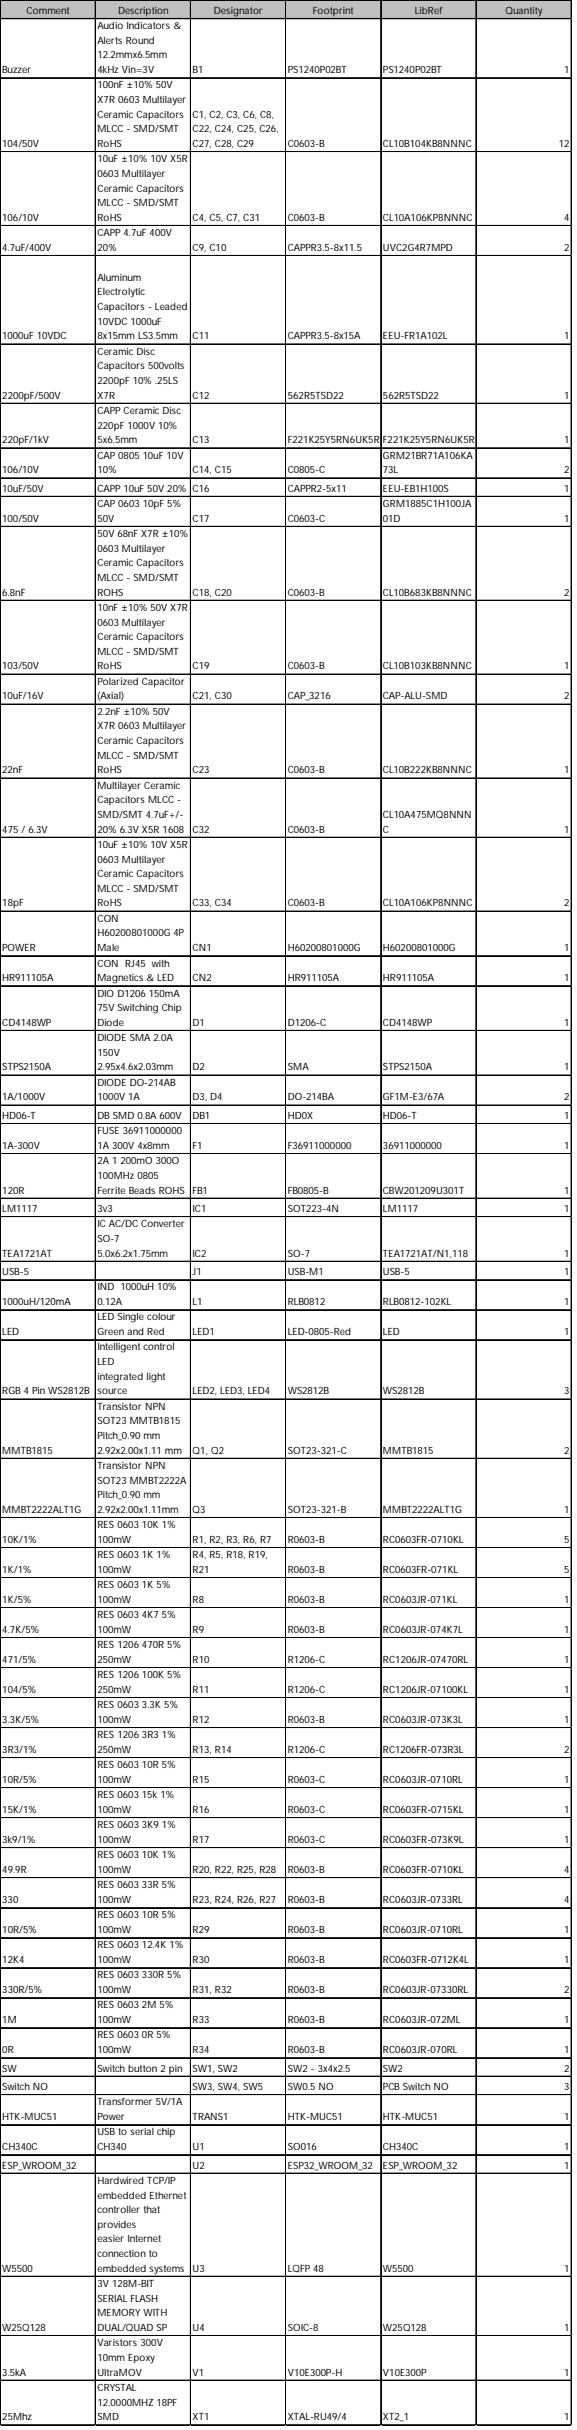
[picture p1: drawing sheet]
<svg xmlns="http://www.w3.org/2000/svg" width="134mm" height="566mm" viewBox="0 0 134 566" stroke-linecap="round" stroke-linejoin="round" font-family="sans-serif">
<defs><g id="words">
<g font-size="2.3">
<text x="6.2" y="3.2">Comment</text>
<text x="27.5" y="3.2">Description</text>
<text x="49.8" y="3.2">Designator</text>
<text x="72.9" y="3.2">Footprint</text>
<text x="96.7" y="3.2">LibRef</text>
<text x="117.8" y="3.2">Quantity</text>
<text x="22.7" y="6.8">Audio Indicators &amp;</text>
<text x="22.7" y="10.2">Alerts Round</text>
<text x=".5" y="17">Buzzer</text>
<text x="22.7" y="13.6">12.2mmx6.5mm</text>
<text x="22.7" y="17">4kHz Vin=3V</text>
<text x="44.9" y="17">B1</text>
<text x="67" y="17">PS1240P02BT</text>
<text x="89.2" y="17">PS1240P02BT</text>
<text x="131.4" y="17">1</text>
<text x="22.7" y="20.6">100nF ±10% 50V</text>
<text x="22.7" y="24">X7R 0603Multilayer</text>
<text x="22.7" y="27.4">Ceramic Capacitors</text>
<text x="44.9" y="27.4">C1, C2, C3, C6, C8,</text>
<text x=".5" y="34.2">104/50V</text>
<text x="22.7" y="30.8">MLCC - SMD/SMT</text>
<text x="22.7" y="34.2">RoHS</text>
<text x="44.9" y="30.8">C22, C24, C25, C26,</text>
<text x="44.9" y="34.2">C27, C28, C29</text>
<text x="67" y="34.2">C0603-B</text>
<text x="89.2" y="34.2">CL10B104KB8NNNC</text>
<text x="130.2" y="34.2">12</text>
<text x="22.7" y="37.8">10uF ±10% 10V X5R</text>
<text x="22.7" y="41.2">0603Multilayer</text>
<text x="22.7" y="44.6">Ceramic Capacitors</text>
<text x=".5" y="51.5">106/10V</text>
<text x="22.7" y="48">MLCC - SMD/SMT</text>
<text x="22.7" y="51.5">RoHS</text>
<text x="44.9" y="51.5">C4, C5, C7, C31</text>
<text x="67" y="51.5">C0603-B</text>
<text x="89.2" y="51.5">CL10A106KP8NNNC</text>
<text x="131.4" y="51.5">4</text>
<text x=".5" y="58.4">4.7uF/400V</text>
<text x="22.7" y="55">CAPP 4.7uF 400V</text>
<text x="22.7" y="58.4">20%</text>
<text x="44.9" y="58.4">C9, C10</text>
<text x="67" y="58.4">CAPPR3.5-8x11.5</text>
<text x="89.2" y="58.4">UVC2G4R7MPD</text>
<text x="131.4" y="58.4">2</text>
<text x="22.7" y="65.4">Aluminum</text>
<text x="22.7" y="68.8">Electrolytic</text>
<text x="22.7" y="72.3">Capacitors - Leaded</text>
<text x="22.7" y="75.7">10VDC 1000uF</text>
<text x=".5" y="79.1">1000uF 10VDC</text>
<text x="22.7" y="79.1">8x15mm LS3.5mm</text>
<text x="22.7" y="82.7">Ceramic Disc</text>
<text x="44.9" y="79.1">C11</text>
<text x="67" y="79.1">CAPPR3.5-8x15A</text>
<text x="89.2" y="79.1">EEU-FR1A102L</text>
<text x="131.4" y="79.1">1</text>
<text x="22.7" y="86.1">Capacitors 500volts</text>
<text x="22.7" y="89.5">2200pF 10% .25LS</text>
<text x=".5" y="92.9">2200pF/500V</text>
<text x="22.7" y="92.9">X7R</text>
<text x="44.9" y="92.9">C12</text>
<text x="67" y="92.9">562R5TSD22</text>
<text x="89.2" y="92.9">562R5TSD22</text>
<text x="131.4" y="92.9">1</text>
<text x="22.7" y="96.5">CAPP Ceramic Disc</text>
<text x="22.7" y="99.9">220pF 1000V 10%</text>
<text x=".5" y="103.3">220pF/1kV</text>
<text x="22.7" y="103.3">5x6.5mm</text>
<text x="22.7" y="106.9">CAP 080510uF 10V</text>
<text x="44.9" y="103.3">C13</text>
<text x="67" y="103.3">F221K25Y5RN6UK5R</text>
<text x="89.2" y="103.3">F221K25Y5RN6UK5R</text>
<text x="89.2" y="106.9">GRM21BR71A106KA</text>
<text x="131.4" y="103.3">1</text>
<text x=".5" y="110.3">106/10V</text>
<text x="22.7" y="110.3">10%</text>
<text x="44.9" y="110.3">C14, C15</text>
<text x="67" y="110.3">C0805-C</text>
<text x="89.2" y="110.3">73L</text>
<text x="131.4" y="110.3">2</text>
<text x=".5" y="114.6">10uF/50V</text>
<text x="22.7" y="114.6">CAPP 10uF 50V 20%</text>
<text x="22.7" y="118.2">CAP 060310pF 5%</text>
<text x="44.9" y="114.6">C16</text>
<text x="67" y="114.6">CAPPR2-5x11</text>
<text x="89.2" y="114.6">EEU-EB1H100S</text>
<text x="89.2" y="118.2">GRM1885C1H100JA</text>
<text x="131.4" y="114.6">1</text>
<text x=".5" y="121.6">100/50V</text>
<text x="22.7" y="121.6">50V</text>
<text x="22.7" y="125.1">50V 68nF X7R ±10%</text>
<text x="44.9" y="121.6">C17</text>
<text x="67" y="121.6">C0603-C</text>
<text x="89.2" y="121.6">01D</text>
<text x="131.4" y="121.6">1</text>
<text x="22.7" y="128.6">0603Multilayer</text>
<text x="22.7" y="132">Ceramic Capacitors</text>
<text x="22.7" y="135.4">MLCC - SMD/SMT</text>
<text x=".5" y="138.8">6.8nF</text>
<text x="22.7" y="138.8">ROHS</text>
<text x="22.7" y="142.4">10nF ±10% 50V X7R</text>
<text x="44.9" y="138.8">C18, C20</text>
<text x="67" y="138.8">C0603-B</text>
<text x="89.2" y="138.8">CL10B683KB8NNNC</text>
<text x="131.4" y="138.8">2</text>
<text x="22.7" y="145.8">0603Multilayer</text>
<text x="22.7" y="149.2">Ceramic Capacitors</text>
<text x=".5" y="156">103/50V</text>
<text x="22.7" y="152.6">MLCC - SMD/SMT</text>
<text x="22.7" y="156">RoHS</text>
<text x="44.9" y="156">C19</text>
<text x="67" y="156">C0603-B</text>
<text x="89.2" y="156">CL10B103KB8NNNC</text>
<text x="131.4" y="156">1</text>
<text x="22.7" y="159.6">Polarized Capacitor</text>
<text x=".5" y="163">10uF/16V</text>
<text x="22.7" y="163">(Axial)</text>
<text x="22.7" y="166.6">2.2nF ±10% 50V</text>
<text x="44.9" y="163">C21, C30</text>
<text x="67" y="163">CAP_3216</text>
<text x="89.2" y="163">CAP-ALU-SMD</text>
<text x="131.4" y="163">2</text>
<text x="22.7" y="170">X7R 0603Multilayer</text>
<text x="22.7" y="173.4">Ceramic Capacitors</text>
<text x="22.7" y="176.8">MLCC - SMD/SMT</text>
<text x=".5" y="180.2">22nF</text>
<text x="22.7" y="180.2">RoHS</text>
<text x="22.7" y="183.8">Multilayer Ceramic</text>
<text x="44.9" y="180.2">C23</text>
<text x="67" y="180.2">C0603-B</text>
<text x="89.2" y="180.2">CL10B222KB8NNNC</text>
<text x="131.4" y="180.2">1</text>
<text x="22.7" y="187.2">Capacitors MLCC -</text>
<text x="22.7" y="190.6">SMD/SMT 4.7uF+/-</text>
<text x="89.2" y="190.6">CL10A475MQ8NNN</text>
<text x=".5" y="194">475/6.3V</text>
<text x="22.7" y="194">20% 6.3V X5R 1608</text>
<text x="22.7" y="197.6">10uF ±10% 10V X5R</text>
<text x="44.9" y="194">C32</text>
<text x="67" y="194">C0603-B</text>
<text x="89.2" y="194">C</text>
<text x="131.4" y="194">1</text>
<text x="22.7" y="201">0603Multilayer</text>
<text x="22.7" y="204.4">Ceramic Capacitors</text>
<text x="22.7" y="207.8">MLCC - SMD/SMT</text>
<text x=".5" y="211.2">18pF</text>
<text x="22.7" y="211.2">RoHS</text>
<text x="22.7" y="214.8">CON</text>
<text x="44.9" y="211.2">C33, C34</text>
<text x="67" y="211.2">C0603-B</text>
<text x="89.2" y="211.2">CL10A106KP8NNNC</text>
<text x="131.4" y="211.2">2</text>
<text x=".5" y="221.6">POWER</text>
<text x="22.7" y="218.2">H60200801000G 4P</text>
<text x="22.7" y="221.6">Male</text>
<text x="44.9" y="221.6">CN1</text>
<text x="67" y="221.6">H60200801000G</text>
<text x="89.2" y="221.6">H60200801000G</text>
<text x="131.4" y="221.6">1</text>
<text x="22.7" y="225.2">CON RJ45 with</text>
<text x=".5" y="228.6">HR911105A</text>
<text x="22.7" y="228.6">Magnetics &amp; LED</text>
<text x="22.7" y="232.2">DIO D1206150mA</text>
<text x="44.9" y="228.6">CN2</text>
<text x="67" y="228.6">HR911105A</text>
<text x="89.2" y="228.6">HR911105A</text>
<text x="131.4" y="228.6">1</text>
<text x=".5" y="239">CD4148WP</text>
<text x="22.7" y="235.6">75V Switching Chip</text>
<text x="22.7" y="239">Diode</text>
<text x="44.9" y="239">D1</text>
<text x="67" y="239">D1206-C</text>
<text x="89.2" y="239">CD4148WP</text>
<text x="131.4" y="239">1</text>
<text x="22.7" y="242.6">DIODE SMA 2.0A</text>
<text x=".5" y="249.4">STPS2150A</text>
<text x="22.7" y="246">150V</text>
<text x="22.7" y="249.4">2.95x4.6x2.03mm</text>
<text x="44.9" y="249.4">D2</text>
<text x="67" y="249.4">SMA</text>
<text x="89.2" y="249.4">STPS2150A</text>
<text x="131.4" y="249.4">1</text>
<text x=".5" y="256.4">1A/1000V</text>
<text x="22.7" y="253">DIODE DO-214AB</text>
<text x="22.7" y="256.4">1000V 1A</text>
<text x="44.9" y="256.4">D3, D4</text>
<text x="67" y="256.4">DO-214BA</text>
<text x="89.2" y="256.4">GF1M-E3/67A</text>
<text x="131.4" y="256.4">2</text>
<text x=".5" y="260.7">HD06-T</text>
<text x="22.7" y="260.7">DB SMD 0.8A 600V</text>
<text x="44.9" y="260.7">DB1</text>
<text x="67" y="260.7">HD0X</text>
<text x="89.2" y="260.7">HD06-T</text>
<text x="131.4" y="260.7">1</text>
<text x=".5" y="267.7">1A-300V</text>
<text x="22.7" y="264.3">FUSE 36911000000</text>
<text x="22.7" y="267.7">1A 300V 4x8mm</text>
<text x="44.9" y="267.7">F1</text>
<text x="67" y="267.7">F36911000000</text>
<text x="89.2" y="267.7">36911000000</text>
<text x="131.4" y="267.7">1</text>
<text x="22.7" y="271.3">2A 1 200mO 300O</text>
<text x="22.7" y="274.7">100MHz 0805</text>
<text x=".5" y="278.1">120R</text>
<text x="22.7" y="278.1">Ferrite Beads ROHS</text>
<text x="44.9" y="278.1">FB1</text>
<text x="67" y="278.1">FB0805-B</text>
<text x="89.2" y="278.1">CBW201209U301T</text>
<text x="131.4" y="278.1">1</text>
<text x=".5" y="282.4">LM1117</text>
<text x="22.7" y="282.4">3v3</text>
<text x="22.7" y="286">IC AC/DC Converter</text>
<text x="44.9" y="282.4">IC1</text>
<text x="67" y="282.4">SOT223-4N</text>
<text x="89.2" y="282.4">LM1117</text>
<text x="131.4" y="282.4">1</text>
<text x=".5" y="292.8">TEA1721AT</text>
<text x="22.7" y="289.4">SO-7</text>
<text x="22.7" y="292.8">5.0x6.2x1.75mm</text>
<text x="44.9" y="292.8">IC2</text>
<text x="67" y="292.8">SO-7</text>
<text x="89.2" y="292.8">TEA1721AT/N1,118</text>
<text x="131.4" y="292.8">1</text>
<text x=".5" y="297.1">USB-5</text>
<text x="44.9" y="297.1">J1</text>
<text x="67" y="297.1">USB-M1</text>
<text x="89.2" y="297.1">USB-5</text>
<text x="131.4" y="297.1">1</text>
<text x=".5" y="304.1">1000uH/120mA</text>
<text x="22.7" y="300.7">IND 1000uH 10%</text>
<text x="22.7" y="304.1">0.12A</text>
<text x="44.9" y="304.1">L1</text>
<text x="67" y="304.1">RLB0812</text>
<text x="89.2" y="304.1">RLB0812-102KL</text>
<text x="131.4" y="304.1">1</text>
<text x=".5" y="311.1">LED</text>
<text x="22.7" y="307.7">LED Single colour</text>
<text x="22.7" y="311.1">Green and Red</text>
<text x="44.9" y="311.1">LED1</text>
<text x="67" y="311.1">LED-0805-Red</text>
<text x="89.2" y="311.1">LED</text>
<text x="131.4" y="311.1">1</text>
<text x="22.7" y="314.7">Intelligentcontrol</text>
<text x="22.7" y="318.1">LED</text>
<text x="22.7" y="321.5">integrated light</text>
<text x=".5" y="324.9">RGB 4 Pin WS2812B</text>
<text x="22.7" y="324.9">source</text>
<text x="22.7" y="328.5">Transistor NPN</text>
<text x="44.9" y="324.9">LED2, LED3, LED4</text>
<text x="67" y="324.9">WS2812B</text>
<text x="89.2" y="324.9">WS2812B</text>
<text x="131.4" y="324.9">3</text>
<text x="22.7" y="331.9">SOT23 MMTB1815</text>
<text x="22.7" y="335.3">Pitch_0.90mm</text>
<text x=".5" y="338.7">MMTB1815</text>
<text x="22.7" y="338.7">2.92x2.00x1.11 mm</text>
<text x="44.9" y="338.7">Q1, Q2</text>
<text x="67" y="338.7">SOT23-321-C</text>
<text x="89.2" y="338.7">MMTB1815</text>
<text x="131.4" y="338.7">2</text>
<text x="22.7" y="342.3">Transistor NPN</text>
<text x="22.7" y="345.7">SOT23 MMBT2222A</text>
<text x=".5" y="352.5">MMBT2222ALT1G</text>
<text x="22.7" y="349.1">Pitch_0.90mm</text>
<text x="22.7" y="352.5">2.92x2.00x1.11mm</text>
<text x="44.9" y="352.5">Q3</text>
<text x="67" y="352.5">SOT23-321-B</text>
<text x="89.2" y="352.5">MMBT2222ALT1G</text>
<text x="131.4" y="352.5">1</text>
<text x=".5" y="359.5">10K/1%</text>
<text x="22.7" y="356.1">RES 060310K 1%</text>
<text x="22.7" y="359.5">100mW</text>
<text x="44.9" y="359.5">R1, R2, R3, R6, R7</text>
<text x="67" y="359.5">R0603-B</text>
<text x="89.2" y="359.5">RC0603FR-0710KL</text>
<text x="131.4" y="359.5">5</text>
<text x="22.7" y="363.1">RES 06031K 1%</text>
<text x="44.9" y="363.1">R4, R5, R18, R19,</text>
<text x=".5" y="366.5">1K/1%</text>
<text x="22.7" y="366.5">100mW</text>
<text x="22.7" y="370.1">RES 06031K 5%</text>
<text x="44.9" y="366.5">R21</text>
<text x="67" y="366.5">R0603-B</text>
<text x="89.2" y="366.5">RC0603FR-071KL</text>
<text x="131.4" y="366.5">5</text>
<text x=".5" y="373.5">1K/5%</text>
<text x="22.7" y="373.5">100mW</text>
<text x="22.7" y="377.1">RES 06034K7 5%</text>
<text x="44.9" y="373.5">R8</text>
<text x="67" y="373.5">R0603-B</text>
<text x="89.2" y="373.5">RC0603JR-071KL</text>
<text x="131.4" y="373.5">1</text>
<text x=".5" y="380.5">4.7K/5%</text>
<text x="22.7" y="380.5">100mW</text>
<text x="44.9" y="380.5">R9</text>
<text x="67" y="380.5">R0603-B</text>
<text x="89.2" y="380.5">RC0603JR-074K7L</text>
<text x="131.4" y="380.5">1</text>
<text x=".5" y="387.5">471/5%</text>
<text x="22.7" y="384.1">RES 1206470R 5%</text>
<text x="22.7" y="387.5">250mW</text>
<text x="44.9" y="387.5">R10</text>
<text x="67" y="387.5">R1206-C</text>
<text x="89.2" y="387.5">RC1206JR-07470RL</text>
<text x="131.4" y="387.5">1</text>
<text x=".5" y="394.5">104/5%</text>
<text x="22.7" y="391.1">RES 1206100K 5%</text>
<text x="22.7" y="394.5">250mW</text>
<text x="44.9" y="394.5">R11</text>
<text x="67" y="394.5">R1206-C</text>
<text x="89.2" y="394.5">RC1206JR-07100KL</text>
<text x="131.4" y="394.5">1</text>
<text x=".5" y="401.5">3.3K/5%</text>
<text x="22.7" y="398.1">RES 06033.3K 5%</text>
<text x="22.7" y="401.5">100mW</text>
<text x="44.9" y="401.5">R12</text>
<text x="67" y="401.5">R0603-B</text>
<text x="89.2" y="401.5">RC0603JR-073K3L</text>
<text x="131.4" y="401.5">1</text>
<text x="22.7" y="405">RES 12063R3 1%</text>
<text x=".5" y="408.5">3R3/1%</text>
<text x="22.7" y="408.5">250mW</text>
<text x="22.7" y="412">RES 060310R 5%</text>
<text x="44.9" y="408.5">R13, R14</text>
<text x="67" y="408.5">R1206-C</text>
<text x="89.2" y="408.5">RC1206FR-073R3L</text>
<text x="131.4" y="408.5">2</text>
<text x=".5" y="415.4">10R/5%</text>
<text x="22.7" y="415.4">100mW</text>
<text x="22.7" y="419">RES 060315k 1%</text>
<text x="44.9" y="415.4">R15</text>
<text x="67" y="415.4">R0603-C</text>
<text x="89.2" y="415.4">RC0603JR-0710RL</text>
<text x="131.4" y="415.4">1</text>
<text x=".5" y="422.4">15K/1%</text>
<text x="22.7" y="422.4">100mW</text>
<text x="44.9" y="422.4">R16</text>
<text x="67" y="422.4">R0603-C</text>
<text x="89.2" y="422.4">RC0603FR-0715KL</text>
<text x="131.4" y="422.4">1</text>
<text x=".5" y="429.4">3k9/1%</text>
<text x="22.7" y="426">RES 06033K91%</text>
<text x="22.7" y="429.4">100mW</text>
<text x="44.9" y="429.4">R17</text>
<text x="67" y="429.4">R0603-C</text>
<text x="89.2" y="429.4">RC0603FR-073K9L</text>
<text x="131.4" y="429.4">1</text>
<text x=".5" y="436.4">49.9R</text>
<text x="22.7" y="433">RES 060310K 1%</text>
<text x="22.7" y="436.4">100mW</text>
<text x="44.9" y="436.4">R20, R22, R25, R28</text>
<text x="67" y="436.4">R0603-B</text>
<text x="89.2" y="436.4">RC0603FR-0710KL</text>
<text x="131.4" y="436.4">4</text>
<text x=".5" y="443.4">330</text>
<text x="22.7" y="440">RES 060333R 5%</text>
<text x="22.7" y="443.4">100mW</text>
<text x="44.9" y="443.4">R23, R24, R26, R27</text>
<text x="67" y="443.4">R0603-B</text>
<text x="89.2" y="443.4">RC0603JR-0733RL</text>
<text x="131.4" y="443.4">4</text>
<text x="22.7" y="447">RES 060310R 5%</text>
<text x=".5" y="450.4">10R/5%</text>
<text x="22.7" y="450.4">100mW</text>
<text x="22.7" y="454">RES 060312.4K 1%</text>
<text x="44.9" y="450.4">R29</text>
<text x="67" y="450.4">R0603-B</text>
<text x="89.2" y="450.4">RC0603JR-0710RL</text>
<text x="131.4" y="450.4">1</text>
<text x=".5" y="457.4">12K4</text>
<text x="22.7" y="457.4">100mW</text>
<text x="22.7" y="461">RES 0603330R 5%</text>
<text x="44.9" y="457.4">R30</text>
<text x="67" y="457.4">R0603-B</text>
<text x="89.2" y="457.4">RC0603FR-0712K4L</text>
<text x="131.4" y="457.4">1</text>
<text x=".5" y="464.4">330R/5%</text>
<text x="22.7" y="464.4">100mW</text>
<text x="22.7" y="468">RES 06032M 5%</text>
<text x="44.9" y="464.4">R31, R32</text>
<text x="67" y="464.4">R0603-B</text>
<text x="89.2" y="464.4">RC0603JR-07330RL</text>
<text x="131.4" y="464.4">2</text>
<text x=".5" y="471.4">1M</text>
<text x="22.7" y="471.4">100mW</text>
<text x="44.9" y="471.4">R33</text>
<text x="67" y="471.4">R0603-B</text>
<text x="89.2" y="471.4">RC0603JR-072ML</text>
<text x="131.4" y="471.4">1</text>
<text x=".5" y="478.4">0R</text>
<text x="22.7" y="475">RES 06030R 5%</text>
<text x="22.7" y="478.4">100mW</text>
<text x="44.9" y="478.4">R34</text>
<text x="67" y="478.4">R0603-B</text>
<text x="89.2" y="478.4">RC0603JR-070RL</text>
<text x="131.4" y="478.4">1</text>
<text x=".5" y="482.7">SW</text>
<text x="22.7" y="482.7">Switch button 2 pin</text>
<text x="44.9" y="482.7">SW1, SW2</text>
<text x="67" y="482.7">SW2 - 3x4x2.5</text>
<text x="89.2" y="482.7">SW2</text>
<text x="131.4" y="482.7">2</text>
<text x=".5" y="487">Switch NO</text>
<text x="22.7" y="490.6">Transformer 5V/1A</text>
<text x="44.9" y="487">SW3, SW4, SW5</text>
<text x="67" y="487">SW0.5 NO</text>
<text x="89.2" y="487">PCB Switch NO</text>
<text x="131.4" y="487">3</text>
<text x=".5" y="494">HTK-MUC51</text>
<text x="22.7" y="494">Power</text>
<text x="22.7" y="497.6">USB to serial chip</text>
<text x="44.9" y="494">TRANS1</text>
<text x="67" y="494">HTK-MUC51</text>
<text x="89.2" y="494">HTK-MUC51</text>
<text x="131.4" y="494">1</text>
<text x=".5" y="501">CH340C</text>
<text x="22.7" y="501">CH340</text>
<text x="44.9" y="501">U1</text>
<text x="67" y="501">SO016</text>
<text x="89.2" y="501">CH340C</text>
<text x="131.4" y="501">1</text>
<text x=".5" y="505.3">ESP_WROOM_32</text>
<text x="22.7" y="508.9">Hardwired TCP/IP</text>
<text x="44.9" y="505.3">U2</text>
<text x="67" y="505.3">ESP32_WROOM_32</text>
<text x="89.2" y="505.3">ESP_WROOM_32</text>
<text x="131.4" y="505.3">1</text>
<text x="22.7" y="512.3">embedded Ethernet</text>
<text x="22.7" y="515.7">controller that</text>
<text x="22.7" y="519.1">provides</text>
<text x="22.7" y="522.5">easier Internet</text>
<text x="22.7" y="525.9">connection to</text>
<text x=".5" y="529.3">W5500</text>
<text x="22.7" y="529.3">embedded systems</text>
<text x="22.7" y="532.9">3V 128M-BIT</text>
<text x="44.9" y="529.3">U3</text>
<text x="67" y="529.3">LQFP 48</text>
<text x="89.2" y="529.3">W5500</text>
<text x="131.4" y="529.3">1</text>
<text x="22.7" y="536.3">SERIAL FLASH</text>
<text x="22.7" y="539.7">MEMORY WITH</text>
<text x=".5" y="543.1">W25Q128</text>
<text x="22.7" y="543.1">DUAL/QUAD SP</text>
<text x="44.9" y="543.1">U4</text>
<text x="67" y="543.1">SOIC-8</text>
<text x="89.2" y="543.1">W25Q128</text>
<text x="131.4" y="543.1">1</text>
<text x="22.7" y="546.7">Varistors 300V</text>
<text x="22.7" y="550.1">10mm Epoxy</text>
<text x=".5" y="553.5">3.5kA</text>
<text x="22.7" y="553.5">UltraMOV</text>
<text x="22.7" y="557.1">CRYSTAL</text>
<text x="44.9" y="553.5">V1</text>
<text x="67" y="553.5">V10E300P-H</text>
<text x="89.2" y="553.5">V10E300P</text>
<text x="131.4" y="553.5">1</text>
<text x=".5" y="563.9">25Mhz</text>
<text x="22.7" y="560.5">12.0000MHZ 18PF</text>
<text x="22.7" y="563.9">SMD</text>
<text x="44.9" y="563.9">XT1</text>
<text x="67" y="563.9">XTAL-RU49/4</text>
<text x="89.2" y="563.9">XT2_1</text>
<text x="131.4" y="563.9">1</text>
</g>
</g></defs>
<path d="M.1 .1h133.1v4.4h-133.1z" fill="#c0c0c0"/>
<g fill="none" stroke="#000" stroke-width=".23">
<path d="M0 0v565.2M.1 0v565.2M.2 0h133M.2 .1h133M.2 4.3h133M.2 4.4h133M.2 18.1h133M.2 18.2h133M22.2 .2v565M22.3 .2v565M44.3 .2v565M44.4 .2v565"/>
<path d="M66.5 .2v565M66.6 .2v565M88.7 .2v565M88.8 .2v565M110.9 .2v565M133 .2v565M133.1 .2v565M.2 35.3h133M.2 35.4h133M.2 52.5h133M.2 52.6h133M.2 59.5h133"/>
<path d="M.2 59.6h133M.2 80.1h133M.2 80.2h133M.2 93.9h133M.2 94h133M.2 104.3h133M.2 104.4h133M.2 111.3h133M.2 111.4h133M.2 115.6h133M.2 115.7h133M.2 122.6h133"/>
<path d="M.2 122.7h133M.2 139.8h133M.2 139.9h133M.2 157.1h133M.2 157.2h133M.2 164.1h133M.2 181.3h133M.2 181.4h133M.2 195.1h133M.2 195.2h133M.2 212.3h133M.2 212.4h133"/>
<path d="M.2 222.7h133M.2 222.8h133M.2 229.7h133M.2 229.8h133M.2 240.1h133M.2 240.2h133M.2 250.5h133M.2 250.6h133M.2 257.5h133M.2 257.6h133M.2 261.8h133M.2 261.9h133"/>
<path d="M.2 268.8h133M.2 268.9h133M.2 279.2h133M.2 279.3h133M.2 283.5h133M.2 283.6h133M.2 293.9h133M.2 294h133M.2 298.2h133M.2 298.3h133M.2 305.2h133M.2 305.3h133"/>
<path d="M.2 312.2h133M.2 312.3h133M.2 326h133M.2 326.1h133M.2 339.8h133M.2 339.9h133M.2 353.6h133M.2 353.7h133M.2 360.6h133M.2 360.7h133M.2 367.6h133M.2 367.7h133"/>
<path d="M.2 374.6h133M.2 381.6h133M.2 388.5h133M.2 388.6h133M.2 395.5h133M.2 395.6h133M.2 402.5h133M.2 402.6h133M.2 409.5h133M.2 409.6h133M.2 416.5h133M.2 416.6h133"/>
<path d="M.2 423.5h133M.2 423.6h133M.2 430.5h133M.2 430.6h133M.2 437.5h133M.2 437.6h133M.2 444.5h133M.2 444.6h133M.2 451.5h133M.2 451.6h133M.2 458.5h133M.2 458.6h133"/>
<path d="M.2 465.5h133M.2 465.6h133M.2 472.5h133M.2 472.6h133M.2 479.5h133M.2 483.8h133M.2 488.1h133M.2 488.2h133M.2 495.1h133M.2 502h133M.2 502.1h133M.2 506.3h133"/>
<path d="M.2 506.4h133M.2 530.4h133M.2 530.5h133M.2 544.2h133M.2 544.3h133M.2 554.6h133M.2 554.7h133M.2 565h133M.2 565.1h133"/>
</g>
<path d="M0 565.2h.1" fill="none" stroke="#d4d4d4" stroke-width=".23"/>
<path d="M0 565.2h.2z" fill="#d4d4d4"/>
<path d="M22.2 565.2h.1" fill="none" stroke="#d4d4d4" stroke-width=".23"/>
<path d="M22.2 565.2h.1z" fill="#d4d4d4"/>
<path d="M44.3 565.2h.1" fill="none" stroke="#d4d4d4" stroke-width=".23"/>
<path d="M44.3 565.2h.2z" fill="#d4d4d4"/>
<path d="M66.5 565.2h.1" fill="none" stroke="#d4d4d4" stroke-width=".23"/>
<path d="M66.5 565.2h.2z" fill="#d4d4d4"/>
<path d="M88.7 565.2h.1" fill="none" stroke="#d4d4d4" stroke-width=".23"/>
<path d="M88.7 565.2h.2z" fill="#d4d4d4"/>
<path d="M110.9 565.2h.1" fill="none" stroke="#d4d4d4" stroke-width=".23"/>
<path d="M110.9 565.2h.1z" fill="#d4d4d4"/>
<path d="M133 565.2h.1" fill="none" stroke="#d4d4d4" stroke-width=".23"/>
<path d="M133 565.2h.2z" fill="#d4d4d4"/>
<path d="M133.2 0h.1" fill="none" stroke="#d4d4d4" stroke-width=".23"/>
<path d="M133.2 0v.2z" fill="#d4d4d4"/>
<path d="M133.2 4.3h.1" fill="none" stroke="#d4d4d4" stroke-width=".23"/>
<path d="M133.2 4.3v.2z" fill="#d4d4d4"/>
<path d="M133.2 18.1h.1" fill="none" stroke="#d4d4d4" stroke-width=".23"/>
<path d="M133.2 18.1v.2z" fill="#d4d4d4"/>
<path d="M133.2 35.3h.1" fill="none" stroke="#d4d4d4" stroke-width=".23"/>
<path d="M133.2 35.3v.2z" fill="#d4d4d4"/>
<path d="M133.2 52.5h.1" fill="none" stroke="#d4d4d4" stroke-width=".23"/>
<path d="M133.2 52.5v.2z" fill="#d4d4d4"/>
<path d="M133.2 59.5h.1" fill="none" stroke="#d4d4d4" stroke-width=".23"/>
<path d="M133.2 59.5v.2z" fill="#d4d4d4"/>
<path d="M133.2 80.1h.1" fill="none" stroke="#d4d4d4" stroke-width=".23"/>
<path d="M133.2 80.1v.2z" fill="#d4d4d4"/>
<path d="M133.2 93.9h.1" fill="none" stroke="#d4d4d4" stroke-width=".23"/>
<path d="M133.2 93.9v.2z" fill="#d4d4d4"/>
<path d="M133.2 104.3h.1" fill="none" stroke="#d4d4d4" stroke-width=".23"/>
<path d="M133.2 104.3v.2z" fill="#d4d4d4"/>
<path d="M133.2 111.3h.1" fill="none" stroke="#d4d4d4" stroke-width=".23"/>
<path d="M133.2 111.3v.2z" fill="#d4d4d4"/>
<path d="M133.2 115.6h.1" fill="none" stroke="#d4d4d4" stroke-width=".23"/>
<path d="M133.2 115.6v.2z" fill="#d4d4d4"/>
<path d="M133.2 122.6h.1" fill="none" stroke="#d4d4d4" stroke-width=".23"/>
<path d="M133.2 122.6v.2z" fill="#d4d4d4"/>
<path d="M133.2 139.8h.1" fill="none" stroke="#d4d4d4" stroke-width=".23"/>
<path d="M133.2 139.8v.2z" fill="#d4d4d4"/>
<path d="M133.2 157.1h.1" fill="none" stroke="#d4d4d4" stroke-width=".23"/>
<path d="M133.2 157.1v.1z" fill="#d4d4d4"/>
<path d="M133.2 164.1h.1" fill="none" stroke="#d4d4d4" stroke-width=".23"/>
<path d="M133.2 164.1v.1z" fill="#d4d4d4"/>
<path d="M133.2 181.3h.1" fill="none" stroke="#d4d4d4" stroke-width=".23"/>
<path d="M133.2 181.3v.1z" fill="#d4d4d4"/>
<path d="M133.2 195.1h.1" fill="none" stroke="#d4d4d4" stroke-width=".23"/>
<path d="M133.2 195.1v.2z" fill="#d4d4d4"/>
<path d="M133.2 212.3h.1" fill="none" stroke="#d4d4d4" stroke-width=".23"/>
<path d="M133.2 212.3v.2z" fill="#d4d4d4"/>
<path d="M133.2 222.7h.1" fill="none" stroke="#d4d4d4" stroke-width=".23"/>
<path d="M133.2 222.7v.2z" fill="#d4d4d4"/>
<path d="M133.2 229.7h.1" fill="none" stroke="#d4d4d4" stroke-width=".23"/>
<path d="M133.2 229.7v.2z" fill="#d4d4d4"/>
<path d="M133.2 240.1h.1" fill="none" stroke="#d4d4d4" stroke-width=".23"/>
<path d="M133.2 240.1v.2z" fill="#d4d4d4"/>
<path d="M133.2 250.5h.1" fill="none" stroke="#d4d4d4" stroke-width=".23"/>
<path d="M133.2 250.5v.2z" fill="#d4d4d4"/>
<path d="M133.2 257.5h.1" fill="none" stroke="#d4d4d4" stroke-width=".23"/>
<path d="M133.2 257.5v.2z" fill="#d4d4d4"/>
<path d="M133.2 261.8h.1" fill="none" stroke="#d4d4d4" stroke-width=".23"/>
<path d="M133.2 261.8v.2z" fill="#d4d4d4"/>
<path d="M133.2 268.8h.1" fill="none" stroke="#d4d4d4" stroke-width=".23"/>
<path d="M133.2 268.8v.1z" fill="#d4d4d4"/>
<path d="M133.2 279.2h.1" fill="none" stroke="#d4d4d4" stroke-width=".23"/>
<path d="M133.2 279.2v.1z" fill="#d4d4d4"/>
<path d="M133.2 283.5h.1" fill="none" stroke="#d4d4d4" stroke-width=".23"/>
<path d="M133.2 283.5v.2z" fill="#d4d4d4"/>
<path d="M133.2 293.9h.1" fill="none" stroke="#d4d4d4" stroke-width=".23"/>
<path d="M133.2 293.9v.2z" fill="#d4d4d4"/>
<path d="M133.2 298.2h.1" fill="none" stroke="#d4d4d4" stroke-width=".23"/>
<path d="M133.2 298.2v.2z" fill="#d4d4d4"/>
<path d="M133.2 305.2h.1" fill="none" stroke="#d4d4d4" stroke-width=".23"/>
<path d="M133.2 305.2v.1z" fill="#d4d4d4"/>
<path d="M133.2 312.2h.1" fill="none" stroke="#d4d4d4" stroke-width=".23"/>
<path d="M133.2 312.2v.1z" fill="#d4d4d4"/>
<path d="M133.2 326h.1" fill="none" stroke="#d4d4d4" stroke-width=".23"/>
<path d="M133.2 326v.1z" fill="#d4d4d4"/>
<path d="M133.2 339.8h.1" fill="none" stroke="#d4d4d4" stroke-width=".23"/>
<path d="M133.2 339.8v.2z" fill="#d4d4d4"/>
<path d="M133.2 353.6h.1" fill="none" stroke="#d4d4d4" stroke-width=".23"/>
<path d="M133.2 353.6v.2z" fill="#d4d4d4"/>
<path d="M133.2 360.6h.1" fill="none" stroke="#d4d4d4" stroke-width=".23"/>
<path d="M133.2 360.6v.2z" fill="#d4d4d4"/>
<path d="M133.2 367.6h.1" fill="none" stroke="#d4d4d4" stroke-width=".23"/>
<path d="M133.2 367.6v.1z" fill="#d4d4d4"/>
<path d="M133.2 374.6h.1" fill="none" stroke="#d4d4d4" stroke-width=".23"/>
<path d="M133.2 374.6v.1z" fill="#d4d4d4"/>
<path d="M133.2 381.6h.1" fill="none" stroke="#d4d4d4" stroke-width=".23"/>
<path d="M133.2 381.6v.1z" fill="#d4d4d4"/>
<path d="M133.2 388.5h.1" fill="none" stroke="#d4d4d4" stroke-width=".23"/>
<path d="M133.2 388.5v.2z" fill="#d4d4d4"/>
<path d="M133.2 395.5h.1" fill="none" stroke="#d4d4d4" stroke-width=".23"/>
<path d="M133.2 395.5v.2z" fill="#d4d4d4"/>
<path d="M133.2 402.5h.1" fill="none" stroke="#d4d4d4" stroke-width=".23"/>
<path d="M133.2 402.5v.2z" fill="#d4d4d4"/>
<path d="M133.2 409.5h.1" fill="none" stroke="#d4d4d4" stroke-width=".23"/>
<path d="M133.2 409.5v.2z" fill="#d4d4d4"/>
<path d="M133.2 416.5h.1" fill="none" stroke="#d4d4d4" stroke-width=".23"/>
<path d="M133.2 416.5v.2z" fill="#d4d4d4"/>
<path d="M133.2 423.5h.1" fill="none" stroke="#d4d4d4" stroke-width=".23"/>
<path d="M133.2 423.5v.2z" fill="#d4d4d4"/>
<path d="M133.2 430.5h.1" fill="none" stroke="#d4d4d4" stroke-width=".23"/>
<path d="M133.2 430.5v.2z" fill="#d4d4d4"/>
<path d="M133.2 437.5h.1" fill="none" stroke="#d4d4d4" stroke-width=".23"/>
<path d="M133.2 437.5v.2z" fill="#d4d4d4"/>
<path d="M133.2 444.5h.1" fill="none" stroke="#d4d4d4" stroke-width=".23"/>
<path d="M133.2 444.5v.2z" fill="#d4d4d4"/>
<path d="M133.2 451.5h.1" fill="none" stroke="#d4d4d4" stroke-width=".23"/>
<path d="M133.2 451.5v.2z" fill="#d4d4d4"/>
<path d="M133.2 458.5h.1" fill="none" stroke="#d4d4d4" stroke-width=".23"/>
<path d="M133.2 458.5v.2z" fill="#d4d4d4"/>
<path d="M133.2 465.5h.1" fill="none" stroke="#d4d4d4" stroke-width=".23"/>
<path d="M133.2 465.5v.1z" fill="#d4d4d4"/>
<path d="M133.2 472.5h.1" fill="none" stroke="#d4d4d4" stroke-width=".23"/>
<path d="M133.2 472.5v.1z" fill="#d4d4d4"/>
<path d="M133.2 479.5h.1" fill="none" stroke="#d4d4d4" stroke-width=".23"/>
<path d="M133.2 479.5v.1z" fill="#d4d4d4"/>
<path d="M133.2 483.8h.1" fill="none" stroke="#d4d4d4" stroke-width=".23"/>
<path d="M133.2 483.8v.1z" fill="#d4d4d4"/>
<path d="M133.2 488.1h.1" fill="none" stroke="#d4d4d4" stroke-width=".23"/>
<path d="M133.2 488.1v.1z" fill="#d4d4d4"/>
<path d="M133.2 495.1h.1" fill="none" stroke="#d4d4d4" stroke-width=".23"/>
<path d="M133.2 495.1v.1z" fill="#d4d4d4"/>
<path d="M133.2 502h.1" fill="none" stroke="#d4d4d4" stroke-width=".23"/>
<path d="M133.2 502v.2z" fill="#d4d4d4"/>
<path d="M133.2 506.3h.1" fill="none" stroke="#d4d4d4" stroke-width=".23"/>
<path d="M133.2 506.3v.2z" fill="#d4d4d4"/>
<path d="M133.2 530.4h.1" fill="none" stroke="#d4d4d4" stroke-width=".23"/>
<path d="M133.2 530.4v.2z" fill="#d4d4d4"/>
<path d="M133.2 544.2h.1" fill="none" stroke="#d4d4d4" stroke-width=".23"/>
<path d="M133.2 544.2v.2z" fill="#d4d4d4"/>
<path d="M133.2 554.6h.1" fill="none" stroke="#d4d4d4" stroke-width=".23"/>
<path d="M133.2 554.6v.2z" fill="#d4d4d4"/>
<path d="M133.2 565h.1" fill="none" stroke="#d4d4d4" stroke-width=".23"/>
<path d="M133.2 565v.2z" fill="#d4d4d4"/>
<use href="#words"/>
</svg>
